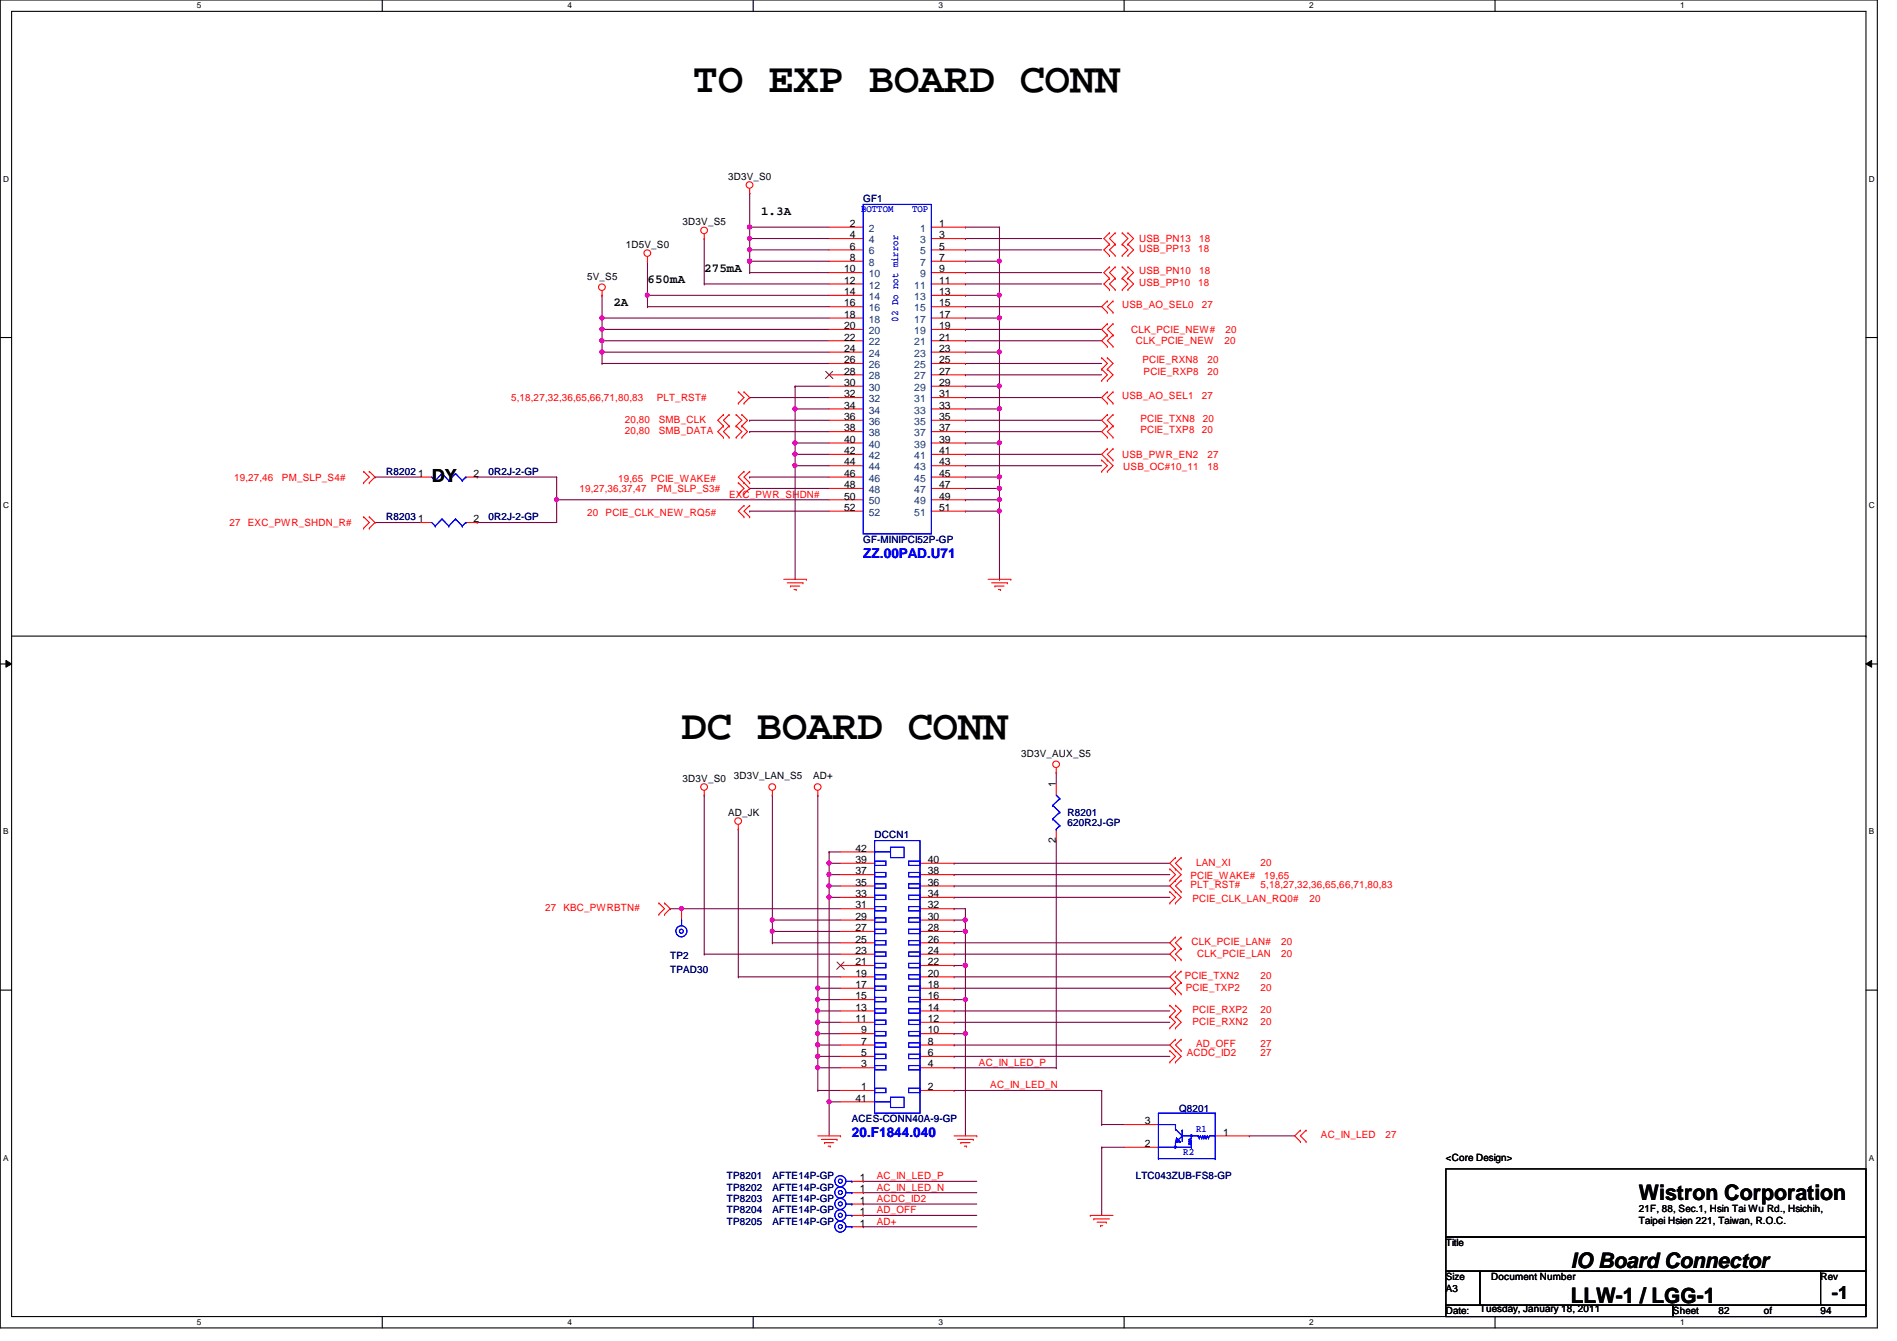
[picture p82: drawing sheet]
<svg xmlns="http://www.w3.org/2000/svg" width="297mm" height="210mm" viewBox="0 0 297 210" stroke-linecap="round" stroke-linejoin="round" font-family="sans-serif">
<defs><g id="words">
<g font-size="6.6">
<text x="108.5" y="14.4">TO EXP BOARD CONN</text>
<text x="106.7" y="115.7">DC BOARD CONN</text>
</g>
<g font-size="3.3">
<text x="256.6" y="187.9">Wistron Corporation</text>
<text x="246" y="203.9">LLW-1 / LGG-1</text>
<text x="246" y="198.5">IO Board Connector</text>
</g>
<g font-size="2.8">
<text x="67.6" y="75.5">DY</text>
<text x="286.8" y="203.4">-1</text>
</g>
<g font-size="2.1" fill="#00f">
<text x="135.2" y="87.3">ZZ.00PAD.U71</text>
<text x="133.4" y="178">20.F1844.040</text>
</g>
<g font-size="1.9">
<text x="119.2" y="33.6">1.3A</text>
<text x="96.1" y="47.8">2A</text>
<text x="101.4" y="44.3">650mA</text>
<text x="110.3" y="42.5">275mA</text>
</g>
<g font-size="1.6">
<text x="114" y="28.1">3D3V_S0</text>
<text x="106.9" y="35.2">3D3V_S5</text>
<text x="133.1" y="35.5">2</text>
<text x="147.1" y="35.5">1</text>
<text x="98" y="38.8">1D5V_S0</text>
<text x="133.1" y="37.3">4</text>
<text x="133.1" y="39.1">6</text>
<text x="133.1" y="40.9">8</text>
<text x="147.1" y="37.3">3</text>
<text x="147.1" y="39.1">5</text>
<text x="147.1" y="40.9">7</text>
<text x="91.9" y="43.8">5V_S5</text>
<text x="132.2" y="42.6">10</text>
<text x="132.2" y="44.4">12</text>
<text x="132.2" y="46.2">14</text>
<text x="132.2" y="48">16</text>
<text x="147.1" y="42.6">9</text>
<text x="147.1" y="44.4">11</text>
<text x="147.1" y="46.2">13</text>
<text x="147.1" y="48">15</text>
<text x="132.2" y="49.7">18</text>
<text x="132.2" y="51.5">20</text>
<text x="132.2" y="53.3">22</text>
<text x="147.1" y="49.7">17</text>
<text x="147.1" y="51.5">19</text>
<text x="147.1" y="53.3">21</text>
<text x="132.2" y="55.1">24</text>
<text x="132.2" y="56.9">26</text>
<text x="132.2" y="58.6">28</text>
<text x="147.1" y="55.1">23</text>
<text x="147.1" y="56.9">25</text>
<text x="147.1" y="58.6">27</text>
<text x="132.2" y="60.4">30</text>
<text x="132.2" y="62.2">32</text>
<text x="132.2" y="64">34</text>
<text x="132.2" y="65.7">36</text>
<text x="147.1" y="60.4">29</text>
<text x="147.1" y="62.2">31</text>
<text x="147.1" y="64">33</text>
<text x="147.1" y="65.7">35</text>
<text x="132.2" y="67.5">38</text>
<text x="132.2" y="69.3">40</text>
<text x="132.2" y="71.1">42</text>
<text x="147.1" y="67.5">37</text>
<text x="147.1" y="69.3">39</text>
<text x="147.1" y="71.1">41</text>
<text x="65.5" y="74.6">1</text>
<text x="74.2" y="74.6">2</text>
<text x="132.2" y="72.9">44</text>
<text x="132.2" y="74.6">46</text>
<text x="132.2" y="76.4">48</text>
<text x="147.1" y="72.9">43</text>
<text x="147.1" y="74.6">45</text>
<text x="147.1" y="76.4">47</text>
<text x="65.5" y="81.7">1</text>
<text x="74.2" y="81.7">2</text>
<text x="132.2" y="78.2">50</text>
<text x="132.2" y="80">52</text>
<text x="147.1" y="78.2">49</text>
<text x="147.1" y="80">51</text>
<text x="159.9" y="118.4">3D3V_AUX_S5</text>
<text x="106.9" y="122.3">3D3V_S0</text>
<text x="114.9" y="122">3D3V_LAN_S5</text>
<text x="127.3" y="122">AD+</text>
<text x="165.4" y="123.2" transform="rotate(-90 165.4 123.2)">1</text>
<text x="114" y="127.7">AD_JK</text>
<text x="165.4" y="131.9" transform="rotate(-90 165.4 131.9)">2</text>
<text x="133.9" y="136.9">37</text>
<text x="133.9" y="135.1">39</text>
<text x="133.9" y="133.3">42</text>
<text x="145.3" y="136.9">38</text>
<text x="145.3" y="135.1">40</text>
<text x="133.9" y="144">29</text>
<text x="133.9" y="142.2">31</text>
<text x="133.9" y="140.4">33</text>
<text x="133.9" y="138.6">35</text>
<text x="145.3" y="144">30</text>
<text x="145.3" y="142.2">32</text>
<text x="145.3" y="140.4">34</text>
<text x="145.3" y="138.6">36</text>
<text x="133.9" y="149.3">23</text>
<text x="133.9" y="147.5">25</text>
<text x="133.9" y="145.8">27</text>
<text x="145.3" y="149.3">24</text>
<text x="145.3" y="147.5">26</text>
<text x="145.3" y="145.8">28</text>
<text x="133.9" y="154.6">17</text>
<text x="133.9" y="152.9">19</text>
<text x="133.9" y="151.1">21</text>
<text x="145.3" y="154.6">18</text>
<text x="145.3" y="152.9">20</text>
<text x="145.3" y="151.1">22</text>
<text x="133.9" y="160">11</text>
<text x="133.9" y="158.2">13</text>
<text x="133.9" y="156.4">15</text>
<text x="134.8" y="161.8">9</text>
<text x="145.3" y="161.8">10</text>
<text x="145.3" y="160">12</text>
<text x="145.3" y="158.2">14</text>
<text x="145.3" y="156.4">16</text>
<text x="134.8" y="167.1">3</text>
<text x="134.8" y="165.3">5</text>
<text x="134.8" y="163.5">7</text>
<text x="145.3" y="167.1">4</text>
<text x="145.3" y="165.3">6</text>
<text x="145.3" y="163.5">8</text>
<text x="133.9" y="172.4">41</text>
<text x="134.8" y="170.6">1</text>
<text x="145.3" y="170.6">2</text>
<text x="179.3" y="179.5">2</text>
<text x="179.3" y="176">3</text>
<text x="191.5" y="177.8">1</text>
<text x="134.6" y="184.9">1</text>
<text x="226.4" y="181.7">&lt;Core Design&gt;</text>
<text x="134.6" y="192">1</text>
<text x="134.6" y="186.6">1</text>
<text x="134.6" y="188.4">1</text>
<text x="134.6" y="190.2">1</text>
<text x="256.6" y="189.7">21F, 88, Sec.1, Hsin Tai Wu Rd., Hsichih,</text>
<text x="256.6" y="191.6">Taipei Hsien 221, Taiwan, R.O.C.</text>
<text x="226.4" y="195.1">Title</text>
<text x="226.4" y="200.4">Size</text>
<text x="226.4" y="202.2">A3</text>
<text x="233.5" y="200.4">Document Number</text>
<text x="285.1" y="200.4">Rev</text>
<text x="226.4" y="205.7">Date:</text>
<text x="231.7" y="205.4">Tuesday, January 18, 2011</text>
<text x="262" y="205.7">Sheet</text>
<text x="269.1" y="205.7">82</text>
<text x="276.2" y="205.7">of</text>
<text x="285.1" y="205.7">94</text>
</g>
<g font-size="1.6" fill="#00f">
<text x="134.8" y="33.2">BOTTOM</text>
<text x="142.8" y="33.2">TOP</text>
<text x="140.6" y="50.3" transform="rotate(-90 140.6 50.3)">02 Do not mirror</text>
<text x="187.3" y="177.2">R1</text>
<text x="185.3" y="180.8">R2</text>
</g>
<g font-size="1.6" fill="#000080">
<text x="135.2" y="31.7">GF1</text>
<text x="60.5" y="74.3">R8202</text>
<text x="76.5" y="74.3">0R2J-2-GP</text>
<text x="60.5" y="81.4">R8203</text>
<text x="76.5" y="81.4">0R2J-2-GP</text>
<text x="135.2" y="85">GF-MINIPCI52P-GP</text>
<text x="136.9" y="131.2">DCCN1</text>
<text x="167.2" y="127.7">R8201</text>
<text x="167.2" y="129.3">620R2J-GP</text>
<text x="104.9" y="150.1">TP2</text>
<text x="104.9" y="152.2">TPAD30</text>
<text x="133.4" y="175.7">ACES-CONN40A-9-GP</text>
<text x="184.6" y="174.1">Q8201</text>
<text x="113.8" y="184.6">TP8201</text>
<text x="120.9" y="184.6">AFTE14P-GP</text>
<text x="177.8" y="184.6">LTC043ZUB-FS8-GP</text>
<text x="113.8" y="191.7">TP8205</text>
<text x="113.8" y="186.4">TP8202</text>
<text x="113.8" y="188.1">TP8203</text>
<text x="113.8" y="189.9">TP8204</text>
<text x="120.9" y="191.7">AFTE14P-GP</text>
<text x="120.9" y="186.4">AFTE14P-GP</text>
<text x="120.9" y="188.1">AFTE14P-GP</text>
<text x="120.9" y="189.9">AFTE14P-GP</text>
</g>
<g font-size="1.6" fill="#004080">
<text x="136.1" y="36.3">2</text>
<text x="136.1" y="38.1">4</text>
<text x="136.1" y="39.8">6</text>
<text x="136.1" y="41.6">8</text>
<text x="144.1" y="36.3">1</text>
<text x="144.1" y="38.1">3</text>
<text x="144.1" y="39.8">5</text>
<text x="144.1" y="41.6">7</text>
<text x="136.1" y="43.4">10</text>
<text x="136.1" y="45.2">12</text>
<text x="136.1" y="46.9">14</text>
<text x="143.2" y="45.2">11</text>
<text x="143.2" y="46.9">13</text>
<text x="144.1" y="43.4">9</text>
<text x="136.1" y="48.7">16</text>
<text x="136.1" y="50.5">18</text>
<text x="136.1" y="52.3">20</text>
<text x="143.2" y="48.7">15</text>
<text x="143.2" y="50.5">17</text>
<text x="143.2" y="52.3">19</text>
<text x="136.1" y="54.1">22</text>
<text x="136.1" y="55.8">24</text>
<text x="136.1" y="57.6">26</text>
<text x="136.1" y="59.4">28</text>
<text x="143.2" y="54.1">21</text>
<text x="143.2" y="55.8">23</text>
<text x="143.2" y="57.6">25</text>
<text x="143.2" y="59.4">27</text>
<text x="136.1" y="61.2">30</text>
<text x="136.1" y="62.9">32</text>
<text x="136.1" y="64.7">34</text>
<text x="143.2" y="61.2">29</text>
<text x="143.2" y="62.9">31</text>
<text x="143.2" y="64.7">33</text>
<text x="136.1" y="66.5">36</text>
<text x="136.1" y="68.3">38</text>
<text x="136.1" y="70.1">40</text>
<text x="136.1" y="71.8">42</text>
<text x="143.2" y="66.5">35</text>
<text x="143.2" y="68.3">37</text>
<text x="143.2" y="70.1">39</text>
<text x="143.2" y="71.8">41</text>
<text x="136.1" y="73.6">44</text>
<text x="136.1" y="75.4">46</text>
<text x="136.1" y="77.2">48</text>
<text x="143.2" y="73.6">43</text>
<text x="143.2" y="75.4">45</text>
<text x="143.2" y="77.2">47</text>
<text x="136.1" y="79">50</text>
<text x="136.1" y="80.7">52</text>
<text x="143.2" y="79">49</text>
<text x="143.2" y="80.7">51</text>
</g>
<g font-size="1.6" fill="#f00">
<text x="178.4" y="39.5">USB_PP13</text>
<text x="178.4" y="37.9">USB_PN13</text>
<text x="187.6" y="39.5">18</text>
<text x="187.8" y="37.9">18</text>
<text x="178.4" y="42.9">USB_PN10</text>
<text x="178.4" y="44.8">USB_PP10</text>
<text x="187.6" y="44.8">18</text>
<text x="187.8" y="42.9">18</text>
<text x="175.7" y="48.2">USB_AO_SEL0</text>
<text x="177.1" y="52.1">CLK_PCIE_NEW#</text>
<text x="177.8" y="53.9">CLK_PCIE_NEW</text>
<text x="188.2" y="48.2">27</text>
<text x="191.7" y="53.9">20</text>
<text x="191.9" y="52.1">20</text>
<text x="178.9" y="56.9">PCIE_RXN8</text>
<text x="179.1" y="58.7">PCIE_RXP8</text>
<text x="189.1" y="56.9">20</text>
<text x="189.1" y="58.7">20</text>
<text x="80" y="62.8">5,18,27,32,36,65,66,71,80,83</text>
<text x="102.8" y="62.8">PLT_RST#</text>
<text x="175.7" y="62.4">USB_AO_SEL1</text>
<text x="178.6" y="66">PCIE_TXN8</text>
<text x="188.2" y="62.4">27</text>
<text x="188.3" y="66">20</text>
<text x="97.8" y="67.9">20,80</text>
<text x="97.8" y="66.2">20,80</text>
<text x="103.2" y="67.9">SMB_DATA</text>
<text x="103.2" y="66.2">SMB_CLK</text>
<text x="175.7" y="71.7">USB_PWR_EN2</text>
<text x="178.6" y="67.8">PCIE_TXP8</text>
<text x="188.2" y="67.8">20</text>
<text x="189.1" y="71.7">27</text>
<text x="36.7" y="75.2">19,27,46</text>
<text x="44.2" y="75.2">PM_SLP_S4#</text>
<text x="90.7" y="77">19,27,36,37,47</text>
<text x="96.8" y="75.4">19,65</text>
<text x="101.9" y="75.4">PCIE_WAKE#</text>
<text x="102.8" y="77">PM_SLP_S3#</text>
<text x="114.2" y="77.9">EXC_PWR_SHDN#</text>
<text x="175.9" y="73.6">USB_OC#10_11</text>
<text x="189.1" y="73.6">18</text>
<text x="35.9" y="82.3">27</text>
<text x="38.8" y="82.3">EXC_PWR_SHDN_R#</text>
<text x="91.9" y="80.7">20</text>
<text x="94.8" y="80.7">PCIE_CLK_NEW_RQ5#</text>
<text x="186.4" y="137.6">PCIE_WAKE#</text>
<text x="187.3" y="135.5">LAN_XI</text>
<text x="197.4" y="135.5">20</text>
<text x="197.9" y="137.6">19,65</text>
<text x="85.4" y="142.6">27 KBC_PWRBTN#</text>
<text x="186.4" y="139.1">PLT_RST#</text>
<text x="186.7" y="141.2">PCIE_CLK_LAN_RQ0#</text>
<text x="197.4" y="139.1">5,18,27,32,36,65,66,71,80,83</text>
<text x="205.1" y="141.2">20</text>
<text x="186.6" y="148">CLK_PCIE_LAN#</text>
<text x="187.4" y="149.7">CLK_PCIE_LAN</text>
<text x="200.6" y="148">20</text>
<text x="200.6" y="149.7">20</text>
<text x="185.5" y="153.3">PCIE_TXN2</text>
<text x="185.7" y="155.1">PCIE_TXP2</text>
<text x="197.4" y="155.1">20</text>
<text x="197.4" y="153.3">20</text>
<text x="186.7" y="158.6">PCIE_RXP2</text>
<text x="186.7" y="160.4">PCIE_RXN2</text>
<text x="197.4" y="158.6">20</text>
<text x="197.4" y="160.4">20</text>
<text x="153.3" y="166.8">AC_IN_LED_P</text>
<text x="185.8" y="165.4">ACDC_ID2</text>
<text x="187.3" y="164">AD_OFF</text>
<text x="197.4" y="164">27</text>
<text x="197.4" y="165.4">27</text>
<text x="155.1" y="170.3">AC_IN_LED_N</text>
<text x="206.8" y="178.2">AC_IN_LED</text>
<text x="217" y="178.2">27</text>
<text x="137.3" y="184.6">AC_IN_LED_P</text>
<text x="137.3" y="188.1">ACDC_ID2</text>
<text x="137.3" y="189.9">AD_OFF</text>
<text x="137.3" y="186.4">AC_IN_LED_N</text>
<text x="137.3" y="191.7">AD+</text>
</g>
<g font-size="1.3">
<text x="30.8" y="1.3">5</text>
<text x="88.9" y="1.3">4</text>
<text x="146.9" y="1.3">3</text>
<text x="205" y="1.3">2</text>
<text x="263.1" y="1.3">1</text>
<text x=".5" y="28.4">D</text>
<text x="292.6" y="28.4">D</text>
<text x=".5" y="79.5">C</text>
<text x="292.6" y="79.5">C</text>
<text x=".5" y="130.6">B</text>
<text x="292.6" y="130.6">B</text>
<text x=".5" y="181.7">A</text>
<text x="292.6" y="181.7">A</text>
<text x="30.8" y="207.4">5</text>
<text x="88.9" y="207.4">4</text>
<text x="146.9" y="207.4">3</text>
<text x="205" y="207.4">2</text>
<text x="263.1" y="207.4">1</text>
</g>
</g></defs>
<path d="M0 0h294v207.9h-294zM1.8 1.8h290.4v204.3h-290.4z" fill="none" stroke="#000" stroke-width=".17"/>
<g fill="#fff">
<path d="M30.8 .2h.7v1.4h-.7z"/>
<path d="M30.8 206.2h.7v1.4h-.7z"/>
</g>
<path d="M59.9 0v1.8M59.9 206.1v1.8" fill="none" stroke="#000" stroke-width=".17"/>
<g fill="#fff">
<path d="M88.9 .2h.6v1.4h-.6z"/>
<path d="M88.9 206.2h.6v1.4h-.6z"/>
</g>
<path d="M117.9 0v1.8M117.9 206.1v1.8" fill="none" stroke="#000" stroke-width=".17"/>
<g fill="#fff">
<path d="M146.9 .2h.7v1.4h-.7z"/>
<path d="M146.9 206.2h.7v1.4h-.7z"/>
</g>
<path d="M176 0v1.8M176 206.1v1.8" fill="none" stroke="#000" stroke-width=".17"/>
<g fill="#fff">
<path d="M205 .2h.7v1.4h-.7z"/>
<path d="M205 206.2h.7v1.4h-.7z"/>
</g>
<path d="M234.1 0v1.8M234.1 206.1v1.8" fill="none" stroke="#000" stroke-width=".17"/>
<g fill="#fff">
<path d="M263.1 .2h.7v1.4h-.7z"/>
<path d="M263.1 206.2h.7v1.4h-.7z"/>
<path d="M.5 27.3h.9v1.4h-.9z"/>
<path d="M292.6 27.3h.9v1.4h-.9z"/>
<path d="M.5 78.4h.9v1.4h-.9z"/>
<path d="M292.6 78.4h.9v1.4h-.9z"/>
</g>
<path d="M0 52.8h1.8M292.2 52.8h1.8" fill="none" stroke="#000" stroke-width=".17"/>
<g fill="#fff">
<path d="M.5 129.5h.8v1.4h-.8z"/>
<path d="M292.6 129.5h.9v1.4h-.9z"/>
</g>
<path d="M0 103.9h1.8M292.2 103.9h1.8" fill="none" stroke="#000" stroke-width=".17"/>
<path d="M.9 103.4l.9 .5-.9 .5zM292.2 103.9l.9-.5v1z" fill="#000"/>
<path d="M.9 103.4l.9 .5-.9 .5zM292.2 103.9l.9-.5v1z" fill="none" stroke="#000" stroke-width=".16"/>
<g fill="#fff">
<path d="M.5 180.5h.8v1.4h-.8z"/>
<path d="M292.6 180.5h.9v1.4h-.9z"/>
</g>
<path d="M0 155h1.8M292.2 155h1.8" fill="none" stroke="#000" stroke-width=".17"/>
<path d="M151.2 35.6h.1M151.2 35.6h5.3M156.5 69.3h.1M156.5 69.3v5.4" fill="none" stroke="#800040" stroke-width=".17"/>
<circle cx="156.5" cy="69.3" r=".32" fill="#f0f"/>
<circle cx="156.5" cy="69.3" r=".32" fill="none" stroke="#f0f" stroke-width=".17"/>
<path d="M151.2 74.7h.1M151.2 74.7h5.3M156.5 78.2v1.8M156.5 80h.1" fill="none" stroke="#800040" stroke-width=".17"/>
<circle cx="156.5" cy="78.2" r=".32" fill="#f0f"/>
<circle cx="156.5" cy="78.2" r=".32" fill="none" stroke="#f0f" stroke-width=".17"/>
<circle cx="156.5" cy="80" r=".32" fill="#f0f"/>
<circle cx="156.5" cy="80" r=".32" fill="none" stroke="#f0f" stroke-width=".17"/>
<path d="M110.3 37.3h.1M110.3 37.3v7.1M101.4 48h.1M101.4 46.2h.1M101.4 40.9h.1M101.4 48h28.4M101.4 46.2h28.4M101.4 40.9v7.1M110.3 44.4h.1M110.3 44.4h19.5M151.2 80h.1M151.2 80h5.3" fill="none" stroke="#800040" stroke-width=".17"/>
<circle cx="101.4" cy="46.2" r=".32" fill="#f0f"/>
<circle cx="101.4" cy="46.2" r=".32" fill="none" stroke="#f0f" stroke-width=".17"/>
<path d="M94.3 53.3h.1M94.3 53.3h35.5M117.4 40.9h.1M117.4 40.9v1.8" fill="none" stroke="#800040" stroke-width=".17"/>
<circle cx="94.2" cy="53.3" r=".32" fill="#f0f"/>
<circle cx="94.2" cy="53.3" r=".32" fill="none" stroke="#f0f" stroke-width=".17"/>
<path d="M94.3 51.6h.1M94.3 51.6v1.7M117.4 40.9h.1M117.4 40.9h12.4" fill="none" stroke="#800040" stroke-width=".17"/>
<circle cx="117.4" cy="40.9" r=".32" fill="#f0f"/>
<circle cx="117.4" cy="40.9" r=".32" fill="none" stroke="#f0f" stroke-width=".17"/>
<path d="M117.4 37.3h.1M117.4 37.3v1.8" fill="none" stroke="#800040" stroke-width=".17"/>
<circle cx="117.4" cy="39.1" r=".32" fill="#f0f"/>
<circle cx="117.4" cy="39.1" r=".32" fill="none" stroke="#f0f" stroke-width=".17"/>
<circle cx="117.4" cy="37.3" r=".32" fill="#f0f"/>
<circle cx="117.4" cy="37.3" r=".32" fill="none" stroke="#f0f" stroke-width=".17"/>
<path d="M117.4 35.6h.1M117.4 39.1h.1M117.4 35.6v1.7M117.4 39.1h12.4M117.4 35.6h12.4" fill="none" stroke="#800040" stroke-width=".17"/>
<circle cx="117.4" cy="35.5" r=".32" fill="#f0f"/>
<circle cx="117.4" cy="35.5" r=".32" fill="none" stroke="#f0f" stroke-width=".17"/>
<path d="M117.4 30.2h.1M117.4 39.1h.1M117.4 37.3h.1M117.4 30.2v5.4M117.4 39.1v1.8M117.4 37.3h12.4M94.3 49.8h.1M94.3 49.8h35.5" fill="none" stroke="#800040" stroke-width=".17"/>
<circle cx="94.2" cy="49.8" r=".32" fill="#f0f"/>
<circle cx="94.2" cy="49.8" r=".32" fill="none" stroke="#f0f" stroke-width=".17"/>
<path d="M94.3 46.2h.1M94.3 51.6h.1M94.3 46.2v3.6M94.3 51.6h35.5" fill="none" stroke="#800040" stroke-width=".17"/>
<circle cx="94.2" cy="51.5" r=".32" fill="#f0f"/>
<circle cx="94.2" cy="51.5" r=".32" fill="none" stroke="#f0f" stroke-width=".17"/>
<g fill="none" stroke="#800040" stroke-width=".17">
<path d="M94.3 49.8h.1M94.3 49.8v1.8M87.2 78.2h.1M87.2 78.2h42.6M117.4 62.2h.1M117.4 65.8h.1M117.4 67.6h.1M117.4 76.5h.1M117.4 62.2h12.4M117.4 65.8h12.4M117.4 67.6h12.4M117.4 76.5h12.4"/>
<path d="M124.5 69.3h.1M124.5 71.1h.1M124.5 69.3h5.3M124.5 71.1h5.3M117.4 80h.1M117.4 80h12.4"/>
</g>
<circle cx="124.5" cy="71.1" r=".32" fill="#f0f"/>
<circle cx="124.5" cy="71.1" r=".32" fill="none" stroke="#f0f" stroke-width=".17"/>
<path d="M124.5 69.3h.1M124.5 69.3v1.8" fill="none" stroke="#800040" stroke-width=".17"/>
<circle cx="124.5" cy="69.3" r=".32" fill="#f0f"/>
<circle cx="124.5" cy="69.3" r=".32" fill="none" stroke="#f0f" stroke-width=".17"/>
<path d="M124.5 72.9h.1M124.5 72.9h5.3" fill="none" stroke="#800040" stroke-width=".17"/>
<circle cx="124.5" cy="72.9" r=".32" fill="#f0f"/>
<circle cx="124.5" cy="72.9" r=".32" fill="none" stroke="#f0f" stroke-width=".17"/>
<path d="M117.4 74.7h.1M117.4 74.7h12.4M124.5 71.1h.1M124.5 72.9h.1M124.5 64h.1M124.5 60.5h.1M124.5 60.5v8.8M124.5 71.1v19.6M124.5 64h5.3" fill="none" stroke="#800040" stroke-width=".17"/>
<circle cx="124.5" cy="64" r=".32" fill="#f0f"/>
<circle cx="124.5" cy="64" r=".32" fill="none" stroke="#f0f" stroke-width=".17"/>
<path d="M94.3 55.1h.1M94.3 55.1h35.5M151.2 76.5h.1M151.2 78.2h.1M151.2 76.5h5.3M151.2 78.2h5.3" fill="none" stroke="#800040" stroke-width=".17"/>
<circle cx="94.2" cy="55.1" r=".32" fill="#f0f"/>
<circle cx="94.2" cy="55.1" r=".32" fill="none" stroke="#f0f" stroke-width=".17"/>
<g fill="none" stroke="#800040" stroke-width=".17">
<path d="M151.2 39.1h.1M151.2 37.3h.1M151.2 39.1h21.3M151.2 37.3h21.3M156.5 35.6h.1M156.5 35.6v10.6h-5.3M94.3 53.3h.1M94.3 53.3v1.8M151.2 40.9h.1M151.2 42.7h.1M151.2 44.4h.1M151.2 46.2h.1"/>
<path d="M151.2 40.9h5.3M151.2 42.7h21.3M151.2 44.4h21.3M156.5 40.9h.1"/>
</g>
<circle cx="156.5" cy="40.9" r=".32" fill="#f0f"/>
<circle cx="156.5" cy="40.9" r=".32" fill="none" stroke="#f0f" stroke-width=".17"/>
<path d="M151.2 48h.1M151.2 49.8h.1M151.2 48h21.3M151.2 49.8h5.3M156.5 49.8h.1M156.5 49.8v5.3" fill="none" stroke="#800040" stroke-width=".17"/>
<circle cx="156.5" cy="49.8" r=".32" fill="#f0f"/>
<circle cx="156.5" cy="49.8" r=".32" fill="none" stroke="#f0f" stroke-width=".17"/>
<g fill="none" stroke="#800040" stroke-width=".17">
<path d="M151.2 51.6h.1M151.2 53.3h.1M151.2 55.1h.1M151.2 56.9h.1M151.2 58.7h.1M151.2 51.6h21.3M151.2 53.3h21.3M151.2 55.1h5.3M151.2 56.9h21.3M151.2 58.7h21.3M156.5 55.1h.1M156.5 55.1v5.4h-5.3"/>
<path d="M151.2 60.5h.1"/>
</g>
<circle cx="156.5" cy="55.1" r=".32" fill="#f0f"/>
<circle cx="156.5" cy="55.1" r=".32" fill="none" stroke="#f0f" stroke-width=".17"/>
<path d="M151.2 62.2h.1M151.2 64h.1M151.2 62.2h21.3M156.5 60.5h.1M156.5 60.5v3.5h-5.3" fill="none" stroke="#800040" stroke-width=".17"/>
<circle cx="156.5" cy="60.4" r=".32" fill="#f0f"/>
<circle cx="156.5" cy="60.4" r=".32" fill="none" stroke="#f0f" stroke-width=".17"/>
<path d="M151.2 65.8h.1M151.2 67.6h.1M151.2 69.3h.1M151.2 65.8h21.3M151.2 67.6h21.3M156.5 64h.1M156.5 64v5.3h-5.3" fill="none" stroke="#800040" stroke-width=".17"/>
<circle cx="156.5" cy="64" r=".32" fill="#f0f"/>
<circle cx="156.5" cy="64" r=".32" fill="none" stroke="#f0f" stroke-width=".17"/>
<g fill="none" stroke="#800040" stroke-width=".17">
<path d="M94.3 56.9h.1M94.3 55.1h.1M94.3 56.9h35.5M94.3 55.1v1.8M117.4 42.7h.1M117.4 42.7h12.4M124.5 60.5h.1M124.5 60.5h5.3M151.2 71.1h.1M151.2 72.9h.1M151.2 71.1h21.3M151.2 72.9h21.3"/>
<path d="M129.8 172.5h.1M129.8 172.5v5.3M129.8 172.5h1.8"/>
</g>
<circle cx="129.8" cy="172.4" r=".32" fill="#f0f"/>
<circle cx="129.8" cy="172.4" r=".32" fill="none" stroke="#f0f" stroke-width=".17"/>
<g fill="none" stroke="#800040" stroke-width=".17">
<path d="M129.8 133.3h.1M129.8 133.3h1.8M165.4 120.9h.1M165.4 120.9v1.8M128.1 161.8h.1M128.1 161.8h3.5M128.1 161.8v1.8M149.4 170.7h.1M149.4 165.4h.1M149.4 167.1h.1M149.4 163.6h.1M149.4 170.7h23.1"/>
<path d="M149.4 165.4h33.8M149.4 167.1h16M149.4 163.6h33.8M172.5 176h.1M172.5 170.7h.1M172.5 179.6h.1M172.5 176h3.6M172.5 170.7v5.3M172.5 179.6v10.6M172.5 179.6h3.6M195.6 177.8h.1M195.6 177.8h7.1"/>
</g>
<circle cx="128" cy="161.8" r=".32" fill="#f0f"/>
<circle cx="128" cy="161.8" r=".32" fill="none" stroke="#f0f" stroke-width=".17"/>
<path d="M128.1 124.5h.1M128.1 124.5v30.2M128.1 167.1h.1M128.1 167.1h3.5" fill="none" stroke="#800040" stroke-width=".17"/>
<circle cx="128" cy="167.1" r=".32" fill="#f0f"/>
<circle cx="128" cy="167.1" r=".32" fill="none" stroke="#f0f" stroke-width=".17"/>
<path d="M128.1 167.1h.1M128.1 160h.1M128.1 160v1.8M128.1 167.1v3.6M128.1 160h3.5" fill="none" stroke="#800040" stroke-width=".17"/>
<circle cx="128" cy="160" r=".32" fill="#f0f"/>
<circle cx="128" cy="160" r=".32" fill="none" stroke="#f0f" stroke-width=".17"/>
<path d="M128.1 165.4h.1M128.1 165.4v1.7" fill="none" stroke="#800040" stroke-width=".17"/>
<circle cx="128" cy="165.3" r=".32" fill="#f0f"/>
<circle cx="128" cy="165.3" r=".32" fill="none" stroke="#f0f" stroke-width=".17"/>
<path d="M128.1 158.2h.1M128.1 158.2h3.5M128.1 158.2v1.8M128.1 165.4h.1M128.1 165.4h3.5" fill="none" stroke="#800040" stroke-width=".17"/>
<circle cx="128" cy="158.2" r=".32" fill="#f0f"/>
<circle cx="128" cy="158.2" r=".32" fill="none" stroke="#f0f" stroke-width=".17"/>
<path d="M128.1 163.6h.1M128.1 163.6h3.5M128.1 163.6v1.8" fill="none" stroke="#800040" stroke-width=".17"/>
<circle cx="128" cy="163.5" r=".32" fill="#f0f"/>
<circle cx="128" cy="163.5" r=".32" fill="none" stroke="#f0f" stroke-width=".17"/>
<path d="M128.1 156.5h.1M128.1 156.5h3.5" fill="none" stroke="#800040" stroke-width=".17"/>
<circle cx="128" cy="156.4" r=".32" fill="#f0f"/>
<circle cx="128" cy="156.4" r=".32" fill="none" stroke="#f0f" stroke-width=".17"/>
<g fill="none" stroke="#800040" stroke-width=".17">
<path d="M128.1 156.5h.1M128.1 156.5v1.7M149.4 147.6h.1M149.4 149.4h.1M149.4 152.9h.1M149.4 154.7h.1M149.4 158.2h.1M149.4 145.8h.1M149.4 151.1h.1M149.4 156.5h.1M149.4 147.6h33.8M149.4 149.4h33.8"/>
<path d="M149.4 152.9h33.8M149.4 154.7h33.8M149.4 158.2h33.8M149.4 145.8h1.8M149.4 151.1h1.8M151.2 151.1h.1M151.2 151.1v5.4h-1.8M128.1 170.7h.1M128.1 170.7h3.5M149.4 160h.1M149.4 160h33.8"/>
</g>
<circle cx="151.1" cy="156.4" r=".32" fill="#f0f"/>
<circle cx="151.1" cy="156.4" r=".32" fill="none" stroke="#f0f" stroke-width=".17"/>
<circle cx="151.1" cy="151.1" r=".32" fill="#f0f"/>
<circle cx="151.1" cy="151.1" r=".32" fill="none" stroke="#f0f" stroke-width=".17"/>
<path d="M149.4 144h.1M149.4 144h1.8M151.2 156.5h.1M151.2 156.5v5.3" fill="none" stroke="#800040" stroke-width=".17"/>
<circle cx="151.1" cy="144" r=".32" fill="#f0f"/>
<circle cx="151.1" cy="144" r=".32" fill="none" stroke="#f0f" stroke-width=".17"/>
<path d="M151.2 161.8h.1M151.2 161.8v16" fill="none" stroke="#800040" stroke-width=".17"/>
<circle cx="151.1" cy="161.8" r=".32" fill="#f0f"/>
<circle cx="151.1" cy="161.8" r=".32" fill="none" stroke="#f0f" stroke-width=".17"/>
<path d="M129.8 138.7h.1M129.8 138.7h1.8" fill="none" stroke="#800040" stroke-width=".17"/>
<circle cx="129.8" cy="138.7" r=".32" fill="#f0f"/>
<circle cx="129.8" cy="138.7" r=".32" fill="none" stroke="#f0f" stroke-width=".17"/>
<path d="M129.8 136.9h.1M129.8 138.7h.1M129.8 136.9v35.6M129.8 140.5h.1M129.8 140.5h1.8" fill="none" stroke="#800040" stroke-width=".17"/>
<circle cx="129.8" cy="140.4" r=".32" fill="#f0f"/>
<circle cx="129.8" cy="140.4" r=".32" fill="none" stroke="#f0f" stroke-width=".17"/>
<path d="M129.8 136.9h.1M129.8 136.9h1.8" fill="none" stroke="#800040" stroke-width=".17"/>
<circle cx="129.8" cy="136.9" r=".32" fill="#f0f"/>
<circle cx="129.8" cy="136.9" r=".32" fill="none" stroke="#f0f" stroke-width=".17"/>
<path d="M129.8 135.1h.1M129.8 135.1v1.8" fill="none" stroke="#800040" stroke-width=".17"/>
<circle cx="129.8" cy="135.1" r=".32" fill="#f0f"/>
<circle cx="129.8" cy="135.1" r=".32" fill="none" stroke="#f0f" stroke-width=".17"/>
<g fill="none" stroke="#800040" stroke-width=".17">
<path d="M129.8 133.3h.1M129.8 135.1h.1M129.8 133.3v1.8M129.8 135.1h1.8M149.4 136.9h.1M149.4 138.7h.1M149.4 135.1h.1M149.4 135.1h33.8M149.4 136.9h33.8M149.4 138.7h33.8M106.7 142.2h.1M106.7 142.2h24.9"/>
<path d="M128.1 154.7h.1M128.1 154.7v1.8M149.4 140.5h.1M149.4 140.5h33.8"/>
</g>
<circle cx="106.7" cy="142.2" r=".32" fill="#f0f"/>
<circle cx="106.7" cy="142.2" r=".32" fill="none" stroke="#f0f" stroke-width=".17"/>
<path d="M120.9 124.5h.1M120.9 124.5v19.5M120.9 147.6h.1M120.9 145.8h.1M120.9 144h.1M120.9 147.6h10.7M120.9 145.8v1.8M120.9 144h10.7" fill="none" stroke="#800040" stroke-width=".17"/>
<circle cx="120.9" cy="144" r=".32" fill="#f0f"/>
<circle cx="120.9" cy="144" r=".32" fill="none" stroke="#f0f" stroke-width=".17"/>
<path d="M120.9 145.8h.1M120.9 145.8h10.7" fill="none" stroke="#800040" stroke-width=".17"/>
<circle cx="120.9" cy="145.8" r=".32" fill="#f0f"/>
<circle cx="120.9" cy="145.8" r=".32" fill="none" stroke="#f0f" stroke-width=".17"/>
<path d="M110.3 124.5h.1M110.3 124.5v24.9M110.3 149.4h.1M110.3 149.4h21.3M120.9 144h.1M120.9 144v1.8M128.1 154.7h.1M128.1 154.7h3.5" fill="none" stroke="#800040" stroke-width=".17"/>
<circle cx="128" cy="154.7" r=".32" fill="#f0f"/>
<circle cx="128" cy="154.7" r=".32" fill="none" stroke="#f0f" stroke-width=".17"/>
<path d="M149.4 142.2h.1M149.4 142.2h1.8M151.2 145.8h.1M151.2 145.8v5.3" fill="none" stroke="#800040" stroke-width=".17"/>
<circle cx="151.1" cy="151.1" r=".32" fill="#f0f"/>
<circle cx="151.1" cy="151.1" r=".32" fill="none" stroke="#f0f" stroke-width=".17"/>
<circle cx="151.1" cy="145.8" r=".32" fill="#f0f"/>
<circle cx="151.1" cy="145.8" r=".32" fill="none" stroke="#f0f" stroke-width=".17"/>
<path d="M156.5 74.7h.1M156.5 74.7v1.8M151.2 142.2h.1M151.2 144h.1M151.2 142.2v3.6" fill="none" stroke="#800040" stroke-width=".17"/>
<circle cx="156.5" cy="74.6" r=".32" fill="#f0f"/>
<circle cx="156.5" cy="74.6" r=".32" fill="none" stroke="#f0f" stroke-width=".17"/>
<path d="M156.5 46.2h.1M156.5 46.2v3.6" fill="none" stroke="#800040" stroke-width=".17"/>
<circle cx="156.5" cy="46.2" r=".32" fill="#f0f"/>
<circle cx="156.5" cy="46.2" r=".32" fill="none" stroke="#f0f" stroke-width=".17"/>
<path d="M156.5 76.5h.1M156.5 76.5v1.7" fill="none" stroke="#800040" stroke-width=".17"/>
<circle cx="156.5" cy="76.4" r=".32" fill="#f0f"/>
<circle cx="156.5" cy="76.4" r=".32" fill="none" stroke="#f0f" stroke-width=".17"/>
<g fill="none" stroke="#800040" stroke-width=".17">
<path d="M87.2 78.2h.1M87.2 78.2v3.6h-12.5M74.7 81.8h.1M156.5 90.7h.1M156.5 80v10.7M115.6 129.8h.1M115.6 129.8v23.1M165.4 131.6v35.5M104.9 142.2h.1M104.9 142.2h1.8M115.6 152.9h.1M115.6 152.9h16"/>
<path d="M149.4 161.8h.1M149.4 161.8h1.8M165.4 167.1h.1M135.2 188.5h.1M135.2 190.2h.1M135.2 184.9h.1M135.2 186.7h.1M135.2 192h.1M135.2 188.5h17.7M135.2 190.2h17.7M135.2 184.9h17.7M135.2 186.7h17.7"/>
<path d="M135.2 192h17.7"/>
</g>
<circle cx="87.1" cy="78.2" r=".32" fill="#f0f"/>
<circle cx="87.1" cy="78.2" r=".32" fill="none" stroke="#f0f" stroke-width=".17"/>
<path d="M58.7 74.7h.1M58.7 74.7h7.1M74.7 74.7h.1M74.7 74.7h12.5M87.2 74.7h.1M87.2 74.7v3.5M58.7 81.8h.1M58.7 81.8h7.1" fill="none" stroke="#800040" stroke-width=".17"/>
<g fill="none" stroke="#f00" stroke-width=".17">
<path d="M110.3 37.3h.1M110.3 36.6v.7M117.4 30.2h.1M117.4 29.5v.7M173.7 38.2h.1M173.7 36.4h.1M173.7 38.2l-.9 .9 .9 .9M173.7 36.4l-.9 .9 .9 .9M174.6 38.2h.1M174.6 36.4h.1M174.6 38.2l-.9 .9 .9 .9M174.6 36.4l-.9 .9 .9 .9"/>
<path d="M175.7 38.2h.1M175.7 36.4h.1M175.7 38.2l.9 .9-.9 .9M175.7 36.4l.9 .9-.9 .9M176.6 38.2h.1M176.6 36.4h.1M176.6 38.2l.9 .9-.9 .9M176.6 36.4l.9 .9-.9 .9M94.3 46.2h.1M94.3 45.5v.7M101.4 40.9h.1M101.4 40.2v.7"/>
<path d="M172.5 57.8h.1M172.5 56h.1M172.5 59.6h.1M172.5 56l.9 .9-.9 .9M172.5 57.8l.9 .9-.9 .9M173.4 57.8h.1M173.4 56h.1M173.4 59.6h.1M173.4 52.5h.1M173.4 54.2h.1M173.4 50.7h.1M173.4 48.9h.1"/>
<path d="M173.4 47.1h.1M173.4 56l.9 .9-.9 .9M173.4 57.8l.9 .9-.9 .9M173.4 52.5l-.9 .8 .9 .9M173.4 50.7l-.9 .9 .9 .9M173.4 47.1l-.9 .9 .9 .9M173.7 40h.1M173.7 41.8h.1M173.7 43.6h.1M173.7 45.3h.1M173.7 41.8l-.9 .9 .9 .9M173.7 43.6l-.9 .8 .9 .9"/>
<path d="M174.3 54.2h.1M174.3 52.5h.1M174.3 50.7h.1M174.3 47.1h.1M174.3 48.9h.1M174.3 52.5l-.9 .8 .9 .9M174.3 50.7l-.9 .9 .9 .9M174.3 47.1l-.9 .9 .9 .9M174.6 40h.1M174.6 41.8h.1M174.6 43.6h.1M174.6 45.3h.1"/>
<path d="M174.6 41.8l-.9 .9 .9 .9M174.6 43.6l-.9 .8 .9 .9M175.7 40h.1M175.7 43.6h.1M175.7 41.8h.1M175.7 45.3h.1M175.7 41.8l.9 .9-.9 .9M175.7 43.6l.9 .8-.9 .9M176.6 40h.1M176.6 41.8h.1M176.6 43.6h.1M176.6 45.3h.1"/>
<path d="M176.6 41.8l.9 .9-.9 .9M176.6 43.6l.9 .8-.9 .9M56.9 75.6h.1M56.9 73.8h.1M56.9 73.8l.9 .9-.9 .9M57.8 73.8h.1M57.8 75.6h.1M57.8 73.8l.9 .9-.9 .9M65.8 74.7h1.8M72.9 74.7h1.8M113.3 68.5h.1M113.3 66.7h.1"/>
<path d="M113.3 64.9h.1M113.3 66.7l-.9 .9 .9 .9M113.3 64.9l-.9 .9 .9 .9M114.2 68.5h.1M114.2 66.7h.1M114.2 64.9h.1M114.2 66.7l-.9 .9 .9 .9M114.2 64.9l-.9 .9 .9 .9M115.3 66.7h.1M115.3 68.5h.1M115.3 64.9h.1M115.3 66.7l.9 .9-.9 .9"/>
<path d="M115.3 64.9l.9 .9-.9 .9M115.6 77.3h.1M115.6 75.6h.1M115.6 63.1h.1M115.6 61.3h.1M115.6 75.6l.9 .9-.9 .8M115.6 61.3l.9 .9-.9 .9M116.2 68.5h.1M116.2 66.7h.1M116.2 64.9h.1M116.2 66.7l.8 .9-.8 .9M116.2 64.9l.8 .9-.8 .9"/>
<path d="M116.5 73.8h.1M116.5 75.6h.1M116.5 79.1h.1M116.5 77.3h.1M116.5 61.3h.1M116.5 63.1h.1M116.5 73.8l-.9 .9 1.8 1.8-.9 .8M116.5 79.1l-.9 .9 .9 .9M116.5 61.3l.9 .9-.9 .9M117.4 73.8h.1M117.4 75.6h.1M117.4 79.1h.1"/>
<path d="M117.4 73.8l-.9 .9 .9 .9M117.4 79.1l-.9 .9 .9 .9M172.5 72h.1M172.5 73.8h.1M172.5 72l.9 .9-.9 .9M173.4 66.7h.1M173.4 64.9h.1M173.4 68.5h.1M173.4 72h.1M173.4 73.8h.1M173.4 63.1h.1M173.4 61.3h.1"/>
<path d="M173.4 70.2h.1M173.4 64.9l-.9 .9 .9 .9M173.4 66.7l-.9 .9 .9 .9M173.4 70.2l-.9 .9 1.8 1.8-.9 .9M173.4 61.3l-.9 .9 .9 .9M174.3 64.9h.1M174.3 66.7h.1M174.3 68.5h.1M174.3 61.3h.1M174.3 63.1h.1M174.3 72h.1M174.3 70.2h.1"/>
<path d="M174.3 64.9l-.9 .9 .9 .9M174.3 66.7l-.9 .9 .9 .9M174.3 61.3l-.9 .9 .9 .9M174.3 70.2l-.9 .9 .9 .9M56.9 82.7h.1M56.9 80.9h.1M56.9 80.9l.9 .9-.9 .9M57.8 80.9h.1M57.8 82.7h.1M57.8 80.9l.9 .9-.9 .9M116.5 80.9h.1M117.4 80.9h.1"/>
<path d="M122.7 90.7h3.6M123.3 91.2h2.4M123.8 91.7h.1M123.8 91.7h1.4M124.3 92.3h.4M124.7 92.3h.1M125.7 91.2h.1M126.3 90.7h.1M154.7 90.7h3.6M155.3 91.2h2.4M155.8 91.7h.1M155.8 91.7h1.4"/>
<path d="M156.3 92.3h.4M156.7 92.3h.1M157.7 91.2h.1M158.3 90.7h.1M110.3 124.5h.1M110.3 123.7v.8M115.6 129.8h.1M115.6 129.1v.7M120.9 124.5h.1M120.9 123.7v.8M128.1 124.5h.1M128.1 123.7v.8"/>
<path d="M165.4 120.9h.1M165.4 120.2v.7M183.2 139.6h.1M183.2 136h.1M183.2 137.8h.1M183.2 139.6l.9 .9-.9 .9M183.2 136l.9 .9-.9 .9M184.1 139.6h.1M184.1 136h.1M184.1 137.8h.1M184.1 134.2h.1M184.1 134.2l-.9 .9 1.8 1.8-1.8 1.8 1.8 1.8-.9 .9"/>
<path d="M185 139.6h.1M185 137.8h.1M185 134.2h.1M185 136h.1M185 137.8l-.9 .9 .9 .9M185 134.2l-.9 .9 .9 .9M103.2 141.4h.1M103.2 143.1h.1M103.2 141.4l.9 .8-.9 .9M104.1 143.1h.1M104.1 141.4h.1M104.1 141.4l.8 .8-.8 .9"/>
<path d="M106.7 142.2v1.8M183.2 141.4h.1M183.2 159.1h.1M183.2 157.4h.1M183.2 157.4l.9 .8-.9 .9M183.2 159.1l.9 .9-.9 .9M184.1 152h.1M184.1 153.8h.1M184.1 155.6h.1M184.1 146.7h.1M184.1 148.5h.1M184.1 150.2h.1"/>
<path d="M184.1 141.4h.1M184.1 159.1h.1M184.1 157.4h.1M184.1 152l-.9 .9 .9 .9M184.1 153.8l-.9 .9 .9 .9M184.1 146.7l-.9 .9 .9 .9M184.1 148.5l-.9 .9 .9 .8M184.1 157.4l.9 .8-.9 .9M184.1 159.1l.9 .9-.9 .9M185 153.8h.1M185 152h.1M185 155.6h.1"/>
<path d="M185 148.5h.1M185 146.7h.1M185 150.2h.1M185 152l-.9 .9 .9 .9M185 153.8l-.9 .9 .9 .9M185 146.7l-.9 .9 .9 .9M185 148.5l-.9 .9 .9 .8M128.1 177.8h3.5M128.6 178.4h2.5M129.1 178.9h.1M129.1 178.9h1.5M129.7 179.4h.3"/>
<path d="M130 179.4h.1M131.1 178.4h.1M131.6 177.8h.1M149.4 177.8h3.5M149.9 178.4h2.5M150.4 178.9h.1M150.4 178.9h1.5M151 179.4h.3M151.3 179.4h.1M152.4 178.4h.1M152.9 177.8h.1M176.1 179.6h5.3"/>
<path d="M176.1 176h5.3M183.2 166.2h.1M183.2 164.5h.1M183.2 160.9h.1M183.2 164.5l.9 .9-.9 .8M184.1 166.2h.1M184.1 164.5h.1M184.1 162.7h.1M184.1 160.9h.1M184.1 162.7l-.9 .9 1.8 1.8-.9 .8M185 162.7h.1M185 164.5h.1"/>
<path d="M185 162.7l-.9 .9 .9 .9M190.3 177.8h5.3M203.6 178.7h.1M203.6 176.9h.1M203.6 176.9l-.9 .9 .9 .9M204.5 176.9h.1M204.5 178.7h.1M204.5 176.9l-.9 .9 .9 .9M170.7 190.2h.1M170.7 190.2h3.6M171.3 190.8h.1M171.3 190.8h2.4"/>
<path d="M171.8 191.3h1.4M172.3 191.9h.1M172.3 191.9h.4M173.2 191.3h.1"/>
<circle cx="101.4" cy="39.6" r=".52"/>
<circle cx="110.3" cy="36.1" r=".52"/>
<circle cx="117.4" cy="29" r=".52"/>
<circle cx="94.3" cy="45" r=".52"/>
<circle cx="165.4" cy="119.6" r=".52"/>
<circle cx="110.3" cy="123.2" r=".52"/>
<circle cx="115.6" cy="128.5" r=".52"/>
<circle cx="120.9" cy="123.2" r=".52"/>
<circle cx="128" cy="123.2" r=".52"/>
</g>
<path d="M1.8 99.6h290.4M292.2 99.6h.1M226.4 183h65.8v10.6h-65.8zM226.4 193.6h65.8v5.4h-65.8zM226.4 199h5.3v5.3h-5.3zM231.7 199h53.4v5.3h-53.4zM285.1 199h7.1v5.3h-7.1zM226.4 204.3h35.6v1.8h-35.6zM262 204.3h30.2v1.8h-30.2z" fill="none" stroke="#000" stroke-width=".17"/>
<g fill="none" stroke="#00f" stroke-width=".17">
<path d="M67.6 74.7l.6 .5M68.2 75.2h.1M69.2 74.1h.1M69.2 74.1l-1 1.1M69.2 74.1l1.1 1.1M70.3 75.2h.1M71.3 74.1h.1M71.3 74.1l-1 1.1M71.3 74.1l1.1 1.1M72.4 75.2h.1M72.9 74.7h.1M72.9 74.7l-.5 .5"/>
<path d="M106.7 144h.1M106.7 144v.9M181.4 179.6h.1M181.4 176h.1M181.4 174.2h.1M181.4 179.6h5.2M181.4 176h2.7M181.4 174.2v7.2M181.4 174.2h8.9M184.1 178.9h.1M184.1 179.6h.1M184.1 176.7h.1"/>
<path d="M184.1 176h.1M184.1 176v.7M184.1 178.9v.7M184.1 176.7l1 1.1M184.2 178.1h.1M184.2 178.1l-.1 .8M184.2 178.1l.6 .6M184.8 178.7h.1M184.8 178.7l-.7 .2M185.1 177.8h.1M185.1 176.9h.1M185.1 177.8h2.5"/>
<path d="M185.1 176.9v1.8M185.1 177.8l-1 1.1M186.2 178.4h.1M186.2 178.7h.1M186.2 179h.1M186.2 178.4l.4 .1M186.2 178.7l.4 .2M186.2 179l.4 .2M186.6 178.1h.1M186.6 178.5h.1M186.6 178.9h.1M186.6 179.2h.1"/>
<path d="M186.6 179.6h.1M186.6 177.8v.3M186.6 179.2v.4M186.6 178.1l-.4 .3M186.6 178.5l-.4 .2M186.6 178.9l-.4 .1M187.6 177.8h.1M187.6 177.8l.2 .3M187.8 178.1h.1M188 177.8h.1M188 177.8l.2 .3M188 177.8l-.2 .3"/>
<path d="M188.2 178.1h.1M188.3 177.8h.1M188.3 177.8l.2 .3M188.3 177.8l-.1 .3M188.5 178.1h.1M188.7 177.8h.1M188.7 177.8l.1 .3M188.7 177.8l-.2 .3M188.8 178.1h.1M189.1 177.8h.1M189.1 177.8l.1 .3M189.1 177.8l-.3 .3"/>
<path d="M189.2 178.1h.1M189.4 177.8h.1M189.4 177.8h.9M189.4 177.8l-.2 .3M190.3 174.2h.1M190.3 174.2v7.2M181.4 181.2h.1M181.4 181.4h.1M181.4 181.4h8.9M190.3 181.4h.1"/>
<circle cx="106.7" cy="145.8" r=".32"/>
<circle cx="106.7" cy="145.8" r=".87"/>
</g>
<path d="M186.4 177.7h.2v.2h-.2z" fill-rule="evenodd" fill="#00f"/>
<path d="M186.4 177.7h.2v.2h-.2z" fill="none" stroke="#00f" stroke-width=".17"/>
<path d="M183.9 179.4h.2v.3h-.2z" fill-rule="evenodd" fill="#00f"/>
<g fill="none" stroke="#00f" stroke-width=".17">
<path d="M181.4 179.6h.1M181.4 176h.1M181.4 174.2h.1M181.4 179.6h5.2M181.4 176h2.7M181.4 174.2v7.2M181.4 174.2h8.9M183.9 179.4h.2v.3h-.2zM184.1 178.9h.1M184.1 179.6h.1M184.1 176.7h.1M184.1 176h.1"/>
<path d="M184.1 176v.7M184.1 178.9v.7M184.1 176.7l1 1.1M184.2 178.1h.1M184.2 178.1l-.1 .8M184.2 178.1l.6 .6M184.8 178.7h.1M184.8 178.7l-.7 .2M185.1 177.8h.1M185.1 176.9h.1M185.1 177.8h2.5M185.1 176.9v1.8"/>
<path d="M185.1 177.8l-1 1.1M186.2 178.4h.1M186.2 178.7h.1M186.2 179h.1M186.2 178.4l.4 .1M186.2 178.7l.4 .2M186.2 179l.4 .2M186.6 178.1h.1M186.6 178.5h.1M186.6 178.9h.1M186.6 179.2h.1M186.6 179.6h.1"/>
<path d="M186.6 177.8v.3M186.6 179.2v.4M186.6 178.1l-.4 .3M186.6 178.5l-.4 .2M186.6 178.9l-.4 .1M187.6 177.8h.1M187.6 177.8l.2 .3M187.8 178.1h.1M188 177.8h.1M188 177.8l.2 .3M188 177.8l-.2 .3M188.2 178.1h.1"/>
<path d="M188.3 177.8h.1M188.3 177.8l.2 .3M188.3 177.8l-.1 .3M188.5 178.1h.1M188.7 177.8h.1M188.7 177.8l.1 .3M188.7 177.8l-.2 .3M188.8 178.1h.1M189.1 177.8h.1M189.1 177.8l.1 .3M189.1 177.8l-.3 .3M189.2 178.1h.1"/>
<path d="M189.4 177.8h.1M189.4 177.8h.9M189.4 177.8l-.2 .3M190.3 174.2h.1M190.3 174.2v7.2M181.4 181.2h.1M181.4 181.4h.1M181.4 181.4h8.9M190.3 181.4h.1"/>
</g>
<path d="M186.4 177.7h.2v.2h-.2z" fill-rule="evenodd" fill="#00f"/>
<path d="M186.4 177.7h.2v.2h-.2z" fill="none" stroke="#00f" stroke-width=".17"/>
<path d="M183.9 179.4h.2v.3h-.2z" fill-rule="evenodd" fill="#00f"/>
<g fill="none" stroke="#00f" stroke-width=".17">
<path d="M135.2 32h10.6v51.6h-10.6zM67.6 81.8l.6 .5M68.2 82.3h.1M69.2 81.2h.1M69.2 81.2l-1 1.1M69.2 81.2l1.1 1.1M70.3 82.3h.1M71.3 81.2h.1M71.3 81.2l-1 1.1M71.3 81.2l1.1 1.1M72.4 82.3h.1M72.9 81.8h.1"/>
<path d="M72.9 81.8l-.5 .5M136.9 138.3h1.8v.7h-1.8zM136.9 136.6h1.8v.6h-1.8zM136.9 134.8h1.8v.7h-1.8zM136.9 131.6h7.2v42.6h-7.2zM136.9 133.3h.1M136.9 133.3h2.5M139.4 132.6h2.2v1.6h-2.2zM142.3 134.8h1.8v.7h-1.8zM142.3 136.6h1.8v.6h-1.8zM142.3 138.3h1.8v.7h-1.8zM164.8 126.1h.1"/>
<path d="M164.8 128.2h.1M164.8 126.1l1.1 1M164.8 128.2l1.1 1M165.4 129.8h.1M165.4 124.5l.5 .5M165.9 125h.1M165.9 127.1h.1M165.9 129.2h.1M165.9 125l-1.1 1.1M165.9 127.1l-1.1 1.1M165.9 129.2l-.5 .6M136.9 159.7h1.8v.7h-1.8z"/>
<path d="M136.9 157.9h1.8v.7h-1.8zM136.9 156.1h1.8v.7h-1.8zM136.9 154.3h1.8v.7h-1.8zM136.9 152.6h1.8v.6h-1.8zM136.9 150.8h1.8v.7h-1.8zM136.9 149h1.8v.7h-1.8zM136.9 147.2h1.8v.7h-1.8zM136.9 145.5h1.8v.6h-1.8zM136.9 143.7h1.8v.7h-1.8zM136.9 141.9h1.8v.7h-1.8zM136.9 140.1h1.8v.7h-1.8zM142.3 157.9h1.8v.7h-1.8z"/>
<path d="M142.3 145.5h1.8v.6h-1.8zM142.3 152.6h1.8v.6h-1.8zM142.3 147.2h1.8v.7h-1.8zM142.3 149h1.8v.7h-1.8zM142.3 154.3h1.8v.7h-1.8zM142.3 150.8h1.8v.7h-1.8zM142.3 156.1h1.8v.7h-1.8zM142.3 141.9h1.8v.7h-1.8zM142.3 159.7h1.8v.7h-1.8zM142.3 140.1h1.8v.7h-1.8zM142.3 143.7h1.8v.7h-1.8zM136.9 170.3h1.8v.7h-1.8z"/>
<path d="M136.9 166.8h1.8v.7h-1.8zM136.9 165h1.8v.7h-1.8zM136.9 163.2h1.8v.7h-1.8zM136.9 161.5h1.8v.6h-1.8zM136.9 172.5h.1M136.9 172.5h2.5M139.4 171.7h2.2v1.7h-2.2zM142.3 163.2h1.8v.7h-1.8zM142.3 165h1.8v.7h-1.8zM142.3 161.5h1.8v.6h-1.8zM142.3 170.3h1.8v.7h-1.8zM142.3 166.8h1.8v.7h-1.8z"/>
<path d="M183.9 179.4h.2v.3h-.2zM132.5 192h.9M132.5 184.9h.9M132.5 186.7h.9M132.5 188.5h.9M132.5 190.2h.9M133.4 192h.1M133.4 184.9h.1M133.4 186.7h.1M133.4 188.5h.1M133.4 190.2h.1"/>
<circle cx="131.6" cy="188.4" r=".32"/>
<circle cx="131.6" cy="192" r=".32"/>
<circle cx="131.6" cy="184.9" r=".32"/>
<circle cx="131.6" cy="190.2" r=".32"/>
<circle cx="131.6" cy="186.7" r=".32"/>
<circle cx="131.6" cy="192" r=".87"/>
<circle cx="131.6" cy="184.9" r=".87"/>
<circle cx="131.6" cy="190.2" r=".87"/>
<circle cx="131.6" cy="186.7" r=".87"/>
<circle cx="131.6" cy="188.4" r=".87"/>
</g>
<g fill="none" stroke="#f00" stroke-width=".17">
<path d="M129.8 35.6h5.4M129.8 37.3h5.4M129.8 39.1h5.4M145.8 35.6h5.4M145.8 37.3h5.4M145.8 39.1h5.4M129.8 40.9h5.4M129.8 42.7h5.4M129.8 44.4h5.4M129.8 46.2h5.4M129.8 48h5.4M129.8 49.8h5.4"/>
<path d="M129.8 51.6h5.4M129.8 53.3h5.4M129.8 55.1h5.4M129.8 56.9h5.4M129.8 58.7h5.4M145.8 40.9h5.4M145.8 42.7h5.4M145.8 44.4h5.4M145.8 46.2h5.4M145.8 48h5.4M145.8 49.8h5.4M145.8 51.6h5.4"/>
<path d="M145.8 53.3h5.4M145.8 55.1h5.4M145.8 56.9h5.4M145.8 58.7h5.4M129.8 60.5h5.4M129.8 62.2h5.4M129.8 64h5.4M129.8 65.8h5.4M129.8 67.6h5.4M129.8 69.3h5.4M129.8 71.1h5.4M129.8 72.9h5.4"/>
<path d="M129.8 74.7h5.4M129.8 76.5h5.4M129.8 78.2h5.4M145.8 60.5h5.4M145.8 62.2h5.4M145.8 64h5.4M145.8 65.8h5.4M145.8 67.6h5.4M145.8 69.3h5.4M145.8 71.1h5.4M145.8 72.9h5.4M145.8 74.7h5.4"/>
<path d="M145.8 76.5h5.4M145.8 78.2h5.4M65.8 81.8h1.8M72.9 81.8h1.8M129.8 80h5.4M145.8 80h5.4M131.6 138.7h5.3M131.6 136.9h5.3M131.6 135.1h5.3M131.6 133.3h5.3M144.1 138.7h5.3M144.1 136.9h5.3"/>
<path d="M144.1 135.1h5.3M165.4 122.7v1.8M165.4 129.8v1.8M131.6 158.2h5.3M131.6 156.5h5.3M131.6 154.7h5.3M131.6 152.9h5.3M131.6 151.1h5.3M131.6 149.4h5.3M131.6 147.6h5.3M131.6 145.8h5.3M131.6 144h5.3"/>
<path d="M131.6 142.2h5.3M131.6 140.5h5.3M144.1 158.2h5.3M144.1 156.5h5.3M144.1 154.7h5.3M144.1 152.9h5.3M144.1 151.1h5.3M144.1 149.4h5.3M144.1 147.6h5.3M144.1 145.8h5.3M144.1 144h5.3M144.1 142.2h5.3"/>
<path d="M144.1 140.5h5.3M131.6 170.7h5.3M131.6 167.1h5.3M131.6 165.4h5.3M131.6 163.6h5.3M131.6 161.8h5.3M131.6 160h5.3M131.6 172.5h5.3M144.1 170.7h5.3M144.1 167.1h5.3M144.1 165.4h5.3M144.1 163.6h5.3"/>
<path d="M144.1 161.8h5.3M144.1 160h5.3M133.4 192h1.8M133.4 184.9h1.8M133.4 186.7h1.8M133.4 188.5h1.8M133.4 190.2h1.8"/>
</g>
<path d="M129.3 58.1l1.1 1.2M130.4 58.1l-1.2 1.2M131.1 150.6l1.1 1.1M132.2 150.6l-1.2 1.1" fill="none" stroke="#804000" stroke-width=".16"/>
<circle cx="156.5" cy="69.3" r=".32" fill="#f0f"/>
<circle cx="156.5" cy="69.3" r=".32" fill="none" stroke="#f0f" stroke-width=".17"/>
<circle cx="156.5" cy="78.2" r=".32" fill="#f0f"/>
<circle cx="156.5" cy="78.2" r=".32" fill="none" stroke="#f0f" stroke-width=".17"/>
<circle cx="156.5" cy="80" r=".32" fill="#f0f"/>
<circle cx="156.5" cy="80" r=".32" fill="none" stroke="#f0f" stroke-width=".17"/>
<circle cx="101.4" cy="46.2" r=".32" fill="#f0f"/>
<circle cx="101.4" cy="46.2" r=".32" fill="none" stroke="#f0f" stroke-width=".17"/>
<circle cx="94.2" cy="53.3" r=".32" fill="#f0f"/>
<circle cx="94.2" cy="53.3" r=".32" fill="none" stroke="#f0f" stroke-width=".17"/>
<circle cx="117.4" cy="40.9" r=".32" fill="#f0f"/>
<circle cx="117.4" cy="40.9" r=".32" fill="none" stroke="#f0f" stroke-width=".17"/>
<circle cx="117.4" cy="39.1" r=".32" fill="#f0f"/>
<circle cx="117.4" cy="39.1" r=".32" fill="none" stroke="#f0f" stroke-width=".17"/>
<circle cx="117.4" cy="37.3" r=".32" fill="#f0f"/>
<circle cx="117.4" cy="37.3" r=".32" fill="none" stroke="#f0f" stroke-width=".17"/>
<circle cx="117.4" cy="35.5" r=".32" fill="#f0f"/>
<circle cx="117.4" cy="35.5" r=".32" fill="none" stroke="#f0f" stroke-width=".17"/>
<circle cx="94.2" cy="49.8" r=".32" fill="#f0f"/>
<circle cx="94.2" cy="49.8" r=".32" fill="none" stroke="#f0f" stroke-width=".17"/>
<circle cx="94.2" cy="51.5" r=".32" fill="#f0f"/>
<circle cx="94.2" cy="51.5" r=".32" fill="none" stroke="#f0f" stroke-width=".17"/>
<circle cx="124.5" cy="71.1" r=".32" fill="#f0f"/>
<circle cx="124.5" cy="71.1" r=".32" fill="none" stroke="#f0f" stroke-width=".17"/>
<circle cx="124.5" cy="69.3" r=".32" fill="#f0f"/>
<circle cx="124.5" cy="69.3" r=".32" fill="none" stroke="#f0f" stroke-width=".17"/>
<circle cx="124.5" cy="72.9" r=".32" fill="#f0f"/>
<circle cx="124.5" cy="72.9" r=".32" fill="none" stroke="#f0f" stroke-width=".17"/>
<circle cx="124.5" cy="64" r=".32" fill="#f0f"/>
<circle cx="124.5" cy="64" r=".32" fill="none" stroke="#f0f" stroke-width=".17"/>
<circle cx="94.2" cy="55.1" r=".32" fill="#f0f"/>
<circle cx="94.2" cy="55.1" r=".32" fill="none" stroke="#f0f" stroke-width=".17"/>
<circle cx="156.5" cy="40.9" r=".32" fill="#f0f"/>
<circle cx="156.5" cy="40.9" r=".32" fill="none" stroke="#f0f" stroke-width=".17"/>
<circle cx="156.5" cy="49.8" r=".32" fill="#f0f"/>
<circle cx="156.5" cy="49.8" r=".32" fill="none" stroke="#f0f" stroke-width=".17"/>
<circle cx="156.5" cy="55.1" r=".32" fill="#f0f"/>
<circle cx="156.5" cy="55.1" r=".32" fill="none" stroke="#f0f" stroke-width=".17"/>
<circle cx="156.5" cy="60.4" r=".32" fill="#f0f"/>
<circle cx="156.5" cy="60.4" r=".32" fill="none" stroke="#f0f" stroke-width=".17"/>
<circle cx="156.5" cy="64" r=".32" fill="#f0f"/>
<circle cx="156.5" cy="64" r=".32" fill="none" stroke="#f0f" stroke-width=".17"/>
<circle cx="129.8" cy="172.4" r=".32" fill="#f0f"/>
<circle cx="129.8" cy="172.4" r=".32" fill="none" stroke="#f0f" stroke-width=".17"/>
<circle cx="128" cy="161.8" r=".32" fill="#f0f"/>
<circle cx="128" cy="161.8" r=".32" fill="none" stroke="#f0f" stroke-width=".17"/>
<circle cx="128" cy="167.1" r=".32" fill="#f0f"/>
<circle cx="128" cy="167.1" r=".32" fill="none" stroke="#f0f" stroke-width=".17"/>
<circle cx="128" cy="160" r=".32" fill="#f0f"/>
<circle cx="128" cy="160" r=".32" fill="none" stroke="#f0f" stroke-width=".17"/>
<circle cx="128" cy="165.3" r=".32" fill="#f0f"/>
<circle cx="128" cy="165.3" r=".32" fill="none" stroke="#f0f" stroke-width=".17"/>
<circle cx="128" cy="158.2" r=".32" fill="#f0f"/>
<circle cx="128" cy="158.2" r=".32" fill="none" stroke="#f0f" stroke-width=".17"/>
<circle cx="128" cy="163.5" r=".32" fill="#f0f"/>
<circle cx="128" cy="163.5" r=".32" fill="none" stroke="#f0f" stroke-width=".17"/>
<circle cx="128" cy="156.4" r=".32" fill="#f0f"/>
<circle cx="128" cy="156.4" r=".32" fill="none" stroke="#f0f" stroke-width=".17"/>
<circle cx="151.1" cy="156.4" r=".32" fill="#f0f"/>
<circle cx="151.1" cy="156.4" r=".32" fill="none" stroke="#f0f" stroke-width=".17"/>
<circle cx="151.1" cy="151.1" r=".32" fill="#f0f"/>
<circle cx="151.1" cy="151.1" r=".32" fill="none" stroke="#f0f" stroke-width=".17"/>
<circle cx="151.1" cy="144" r=".32" fill="#f0f"/>
<circle cx="151.1" cy="144" r=".32" fill="none" stroke="#f0f" stroke-width=".17"/>
<circle cx="151.1" cy="161.8" r=".32" fill="#f0f"/>
<circle cx="151.1" cy="161.8" r=".32" fill="none" stroke="#f0f" stroke-width=".17"/>
<circle cx="129.8" cy="138.7" r=".32" fill="#f0f"/>
<circle cx="129.8" cy="138.7" r=".32" fill="none" stroke="#f0f" stroke-width=".17"/>
<circle cx="129.8" cy="140.4" r=".32" fill="#f0f"/>
<circle cx="129.8" cy="140.4" r=".32" fill="none" stroke="#f0f" stroke-width=".17"/>
<circle cx="129.8" cy="136.9" r=".32" fill="#f0f"/>
<circle cx="129.8" cy="136.9" r=".32" fill="none" stroke="#f0f" stroke-width=".17"/>
<circle cx="129.8" cy="135.1" r=".32" fill="#f0f"/>
<circle cx="129.8" cy="135.1" r=".32" fill="none" stroke="#f0f" stroke-width=".17"/>
<circle cx="106.7" cy="142.2" r=".32" fill="#f0f"/>
<circle cx="106.7" cy="142.2" r=".32" fill="none" stroke="#f0f" stroke-width=".17"/>
<circle cx="120.9" cy="144" r=".32" fill="#f0f"/>
<circle cx="120.9" cy="144" r=".32" fill="none" stroke="#f0f" stroke-width=".17"/>
<circle cx="120.9" cy="145.8" r=".32" fill="#f0f"/>
<circle cx="120.9" cy="145.8" r=".32" fill="none" stroke="#f0f" stroke-width=".17"/>
<circle cx="128" cy="154.7" r=".32" fill="#f0f"/>
<circle cx="128" cy="154.7" r=".32" fill="none" stroke="#f0f" stroke-width=".17"/>
<circle cx="151.1" cy="151.1" r=".32" fill="#f0f"/>
<circle cx="151.1" cy="151.1" r=".32" fill="none" stroke="#f0f" stroke-width=".17"/>
<circle cx="151.1" cy="145.8" r=".32" fill="#f0f"/>
<circle cx="151.1" cy="145.8" r=".32" fill="none" stroke="#f0f" stroke-width=".17"/>
<circle cx="156.5" cy="74.6" r=".32" fill="#f0f"/>
<circle cx="156.5" cy="74.6" r=".32" fill="none" stroke="#f0f" stroke-width=".17"/>
<circle cx="156.5" cy="46.2" r=".32" fill="#f0f"/>
<circle cx="156.5" cy="46.2" r=".32" fill="none" stroke="#f0f" stroke-width=".17"/>
<circle cx="156.5" cy="76.4" r=".32" fill="#f0f"/>
<circle cx="156.5" cy="76.4" r=".32" fill="none" stroke="#f0f" stroke-width=".17"/>
<circle cx="87.1" cy="78.2" r=".32" fill="#f0f"/>
<circle cx="87.1" cy="78.2" r=".32" fill="none" stroke="#f0f" stroke-width=".17"/>
<use href="#words"/>
</svg>
